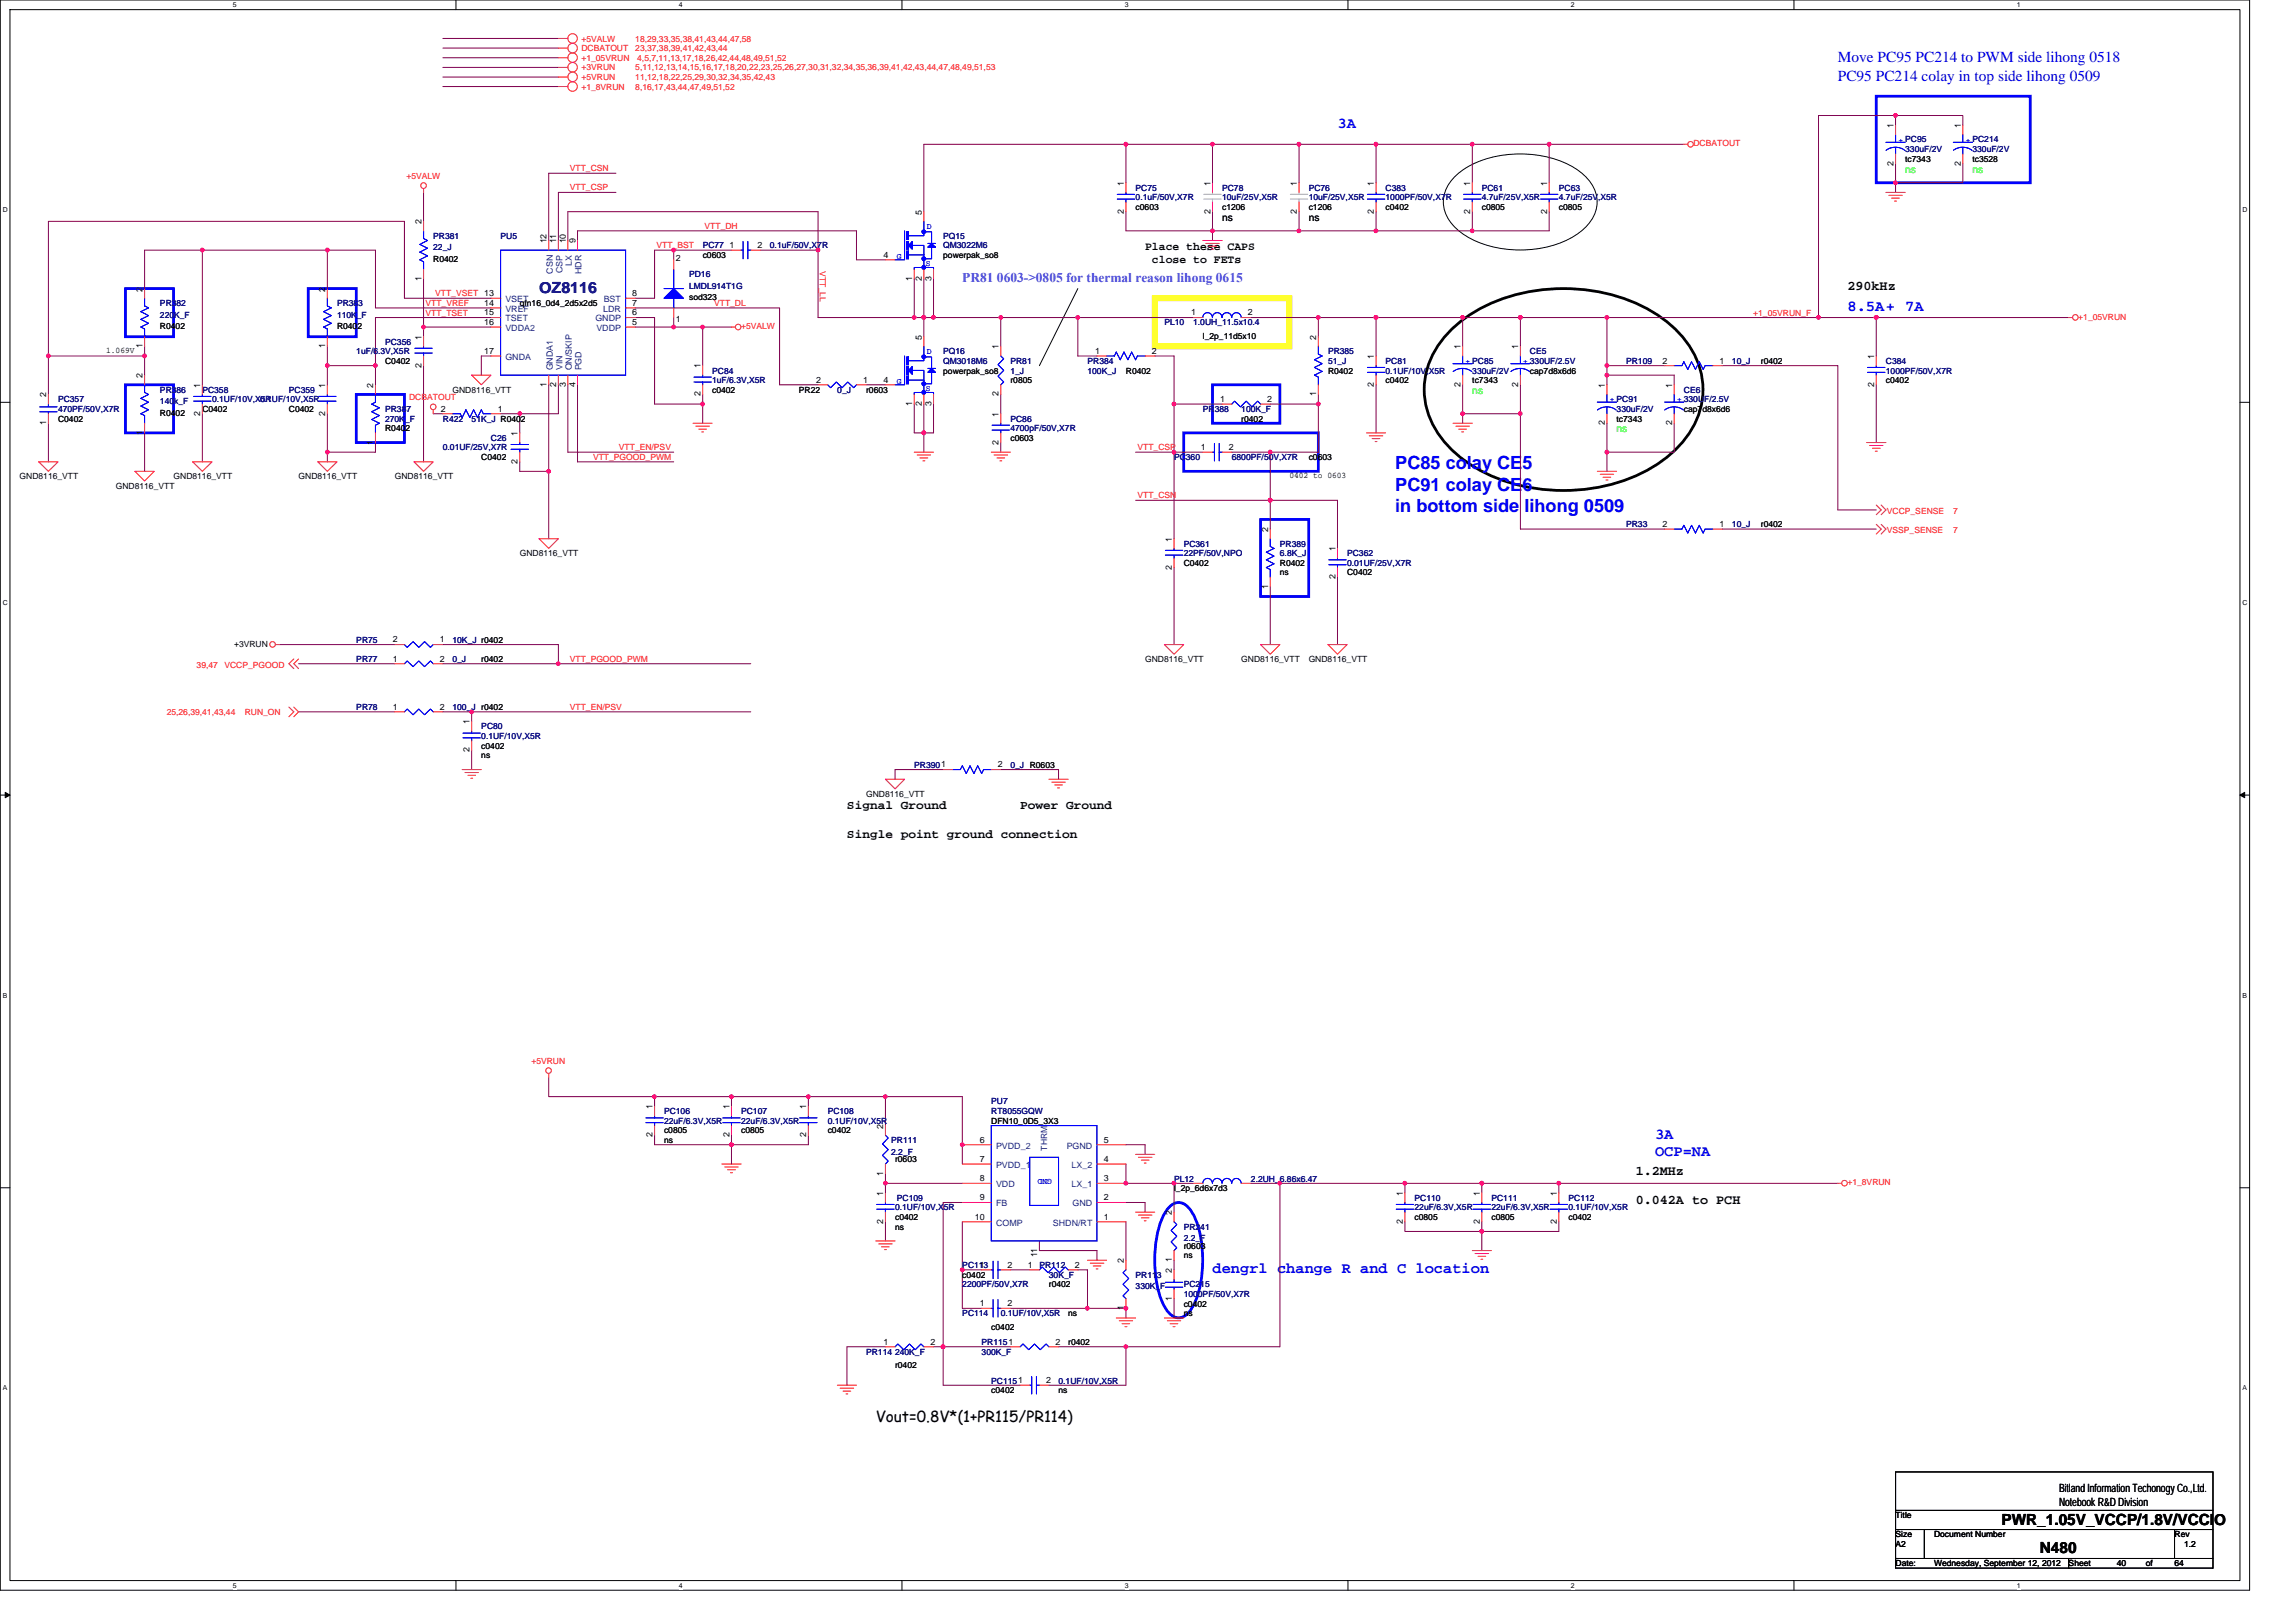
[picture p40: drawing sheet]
<svg xmlns="http://www.w3.org/2000/svg" width="297mm" height="210mm" viewBox="0 0 297 210" stroke-linecap="round" stroke-linejoin="round" font-family="sans-serif">
<defs><g id="words">
<g font-size="2.3" fill="#00f">
<text x="180.5" y="60.7">PC85 colay CE5</text>
<text x="180.5" y="63.5">PC91 colay CE6</text>
<text x="180.5" y="66.3">in bottom side lihong 0509</text>
</g>
<g font-size="2" fill="#00f">
<text x="237.8" y="10.5">PC95 PC214 colay in top side lihong 0509</text>
<text x="237.8" y="8">Move PC95 PC214 to PWM side lihong 0518</text>
<text x="173" y="16.6">3A</text>
<text x="239" y="40.3">8.5A+ 7A</text>
<text x="214.1" y="147.3">3A</text>
<text x="214.1" y="149.6">OCP=NA</text>
<text x="156.9" y="164.7">dengrl change R and C location</text>
</g>
<text font-size="2" fill="#000080" x="69.7" y="37.9">OZ8116</text>
<g font-size="2">
<text x="113.3" y="183.9">Vout=0.8V*(1+PR115/PR114)</text>
<text x="258.9" y="197.3">PWR_1.05V_VCCP/1.8V/VCCIO</text>
<text x="263.9" y="201">N480</text>
</g>
<text font-size="1.7" fill="#8000ff" x="124.5" y="36.4">PR81 0603-&gt;0805 for thermal reason lihong 0615</text>
<g font-size="1.7">
<text x="239" y="37.5">290kHz</text>
<text x="211.6" y="152">1.2MHz</text>
<text x="211.6" y="155.7">0.042A to PCH</text>
</g>
<g font-size="1.6">
<text x="109.6" y="104.6">Signal Ground</text>
<text x="132" y="104.6">Power Ground</text>
<text x="109.6" y="108.4">Single point ground connection</text>
</g>
<g font-size="1.5">
<text x="148.1" y="32.3">Place these CAPS</text>
<text x="149" y="34">close to FETs</text>
<text x="266.4" y="193.1">Bitland Information Techonogy Co.,Ltd.</text>
<text x="266.4" y="194.8">Notebook R&amp;D Division</text>
</g>
<g font-size="1.3" fill="#0f0">
<text x="246.5" y="22.4">ns</text>
<text x="255.2" y="22.4">ns</text>
<text x="190.5" y="51">ns</text>
<text x="209.1" y="55.9">ns</text>
</g>
<g font-size="1.3">
<text x="158.1" y="28.6">ns</text>
<text x="169.3" y="28.6">ns</text>
</g>
<g font-size="1.1" fill="#f00">
<text x="75.2" y="5.4">+5VALW</text>
<text x="82.2" y="5.4">18,29,33,35,38,41,43,44,47,58</text>
<text x="75.2" y="11.6">+1_8VRUN</text>
<text x="75.2" y="7.9">+1_05VRUN</text>
<text x="75.2" y="10.4">+5VRUN</text>
<text x="75.2" y="9.1">+3VRUN</text>
<text x="75.2" y="6.6">DCBATOUT</text>
<text x="82.2" y="11.6">8,16,17,43,44,47,49,51,52</text>
<text x="82.2" y="10.4">11,12,18,22,25,29,30,32,34,35,42,43</text>
<text x="82.2" y="9.1">5,11,12,13,14,15,16,17,18,20,22,23,25,26,27,30,31,32,34,35,36,39,41,42,43,44,47,48,49,51,53</text>
<text x="82.2" y="6.6">23,37,38,39,41,42,43,44</text>
<text x="82.4" y="7.9">4,5,7,11,13,17,18,26,42,44,48,49,51,52</text>
<text x="52.6" y="23.2">+5VALW</text>
<text x="73.7" y="22.2">VTT_CSN</text>
<text x="219.1" y="18.9">DCBATOUT</text>
<text x="73.7" y="24.6">VTT_CSP</text>
<text x="91.2" y="29.6">VTT_DH</text>
<text x="84.9" y="32.1">VTT_BST</text>
<text x="106.1" y="35.1" transform="rotate(90 106.1 35.1)">VTT_LL</text>
<text x="55.1" y="40.8">VTT_TSET</text>
<text x="55.1" y="39.6">VTT_VREF</text>
<text x="56.3" y="38.3">VTT_VSET 13</text>
<text x="92.4" y="39.6">VTT_DL</text>
<text x="226.8" y="40.8">+1_05VRUN_F</text>
<text x="268.9" y="41.3">+1_05VRUN</text>
<text x="95.9" y="42.6">+5VALW</text>
<text x="52.9" y="51.8">DCBATOUT</text>
<text x="76.7" y="59.5">VTT_PGOOD_PWM</text>
<text x="80.1" y="58.3">VTT_EN/PSV</text>
<text x="147.2" y="58.3">VTT_CSP</text>
<text x="147.2" y="64.5">VTT_CSN</text>
<text x="244.1" y="66.5">VCCP_SENSE</text>
<text x="244.1" y="69">VSSP_SENSE</text>
<text x="252.7" y="66.5">7</text>
<text x="252.7" y="69">7</text>
<text x="25.4" y="86.4">39,47</text>
<text x="29" y="86.4">VCCP_PGOOD</text>
<text x="73.7" y="85.6">VTT_PGOOD_PWM</text>
<text x="21.6" y="92.5">25,26,39,41,43,44</text>
<text x="31.7" y="92.5">RUN_ON</text>
<text x="73.7" y="91.8">VTT_EN/PSV</text>
<text x="68.7" y="137.7">+5VRUN</text>
<text x="239" y="153.4">+1_8VRUN</text>
</g>
<g font-size="1.1">
<text x="245" y="16.6" transform="rotate(-90 245 16.6)">1</text>
<text x="253.7" y="16.6" transform="rotate(-90 253.7 16.6)">1</text>
<text x="245" y="21.4" transform="rotate(-90 245 21.4)">2</text>
<text x="246.5" y="20.9">tc7343</text>
<text x="253.7" y="21.4" transform="rotate(-90 253.7 21.4)">2</text>
<text x="255.2" y="20.9">tc3528</text>
<text x="54.5" y="29" transform="rotate(-90 54.5 29)">2</text>
<text x="119.2" y="27.8" transform="rotate(-90 119.2 27.8)">5</text>
<text x="145.4" y="27.6" transform="rotate(-90 145.4 27.6)">2</text>
<text x="145.4" y="24" transform="rotate(-90 145.4 24)">1</text>
<text x="146.9" y="27.2">c0603</text>
<text x="156.6" y="27.6" transform="rotate(-90 156.6 27.6)">2</text>
<text x="156.6" y="24" transform="rotate(-90 156.6 24)">1</text>
<text x="158.1" y="27.2">c1206</text>
<text x="167.8" y="27.6" transform="rotate(-90 167.8 27.6)">2</text>
<text x="167.8" y="24" transform="rotate(-90 167.8 24)">1</text>
<text x="169.3" y="27.2">c1206</text>
<text x="177.8" y="27.6" transform="rotate(-90 177.8 27.6)">2</text>
<text x="177.8" y="24" transform="rotate(-90 177.8 24)">1</text>
<text x="179.3" y="27.2">c0402</text>
<text x="190.2" y="27.6" transform="rotate(-90 190.2 27.6)">2</text>
<text x="190.2" y="24" transform="rotate(-90 190.2 24)">1</text>
<text x="191.7" y="27.2">c0805</text>
<text x="200.1" y="27.6" transform="rotate(-90 200.1 27.6)">2</text>
<text x="200.1" y="24" transform="rotate(-90 200.1 24)">1</text>
<text x="201.7" y="27.2">c0805</text>
<text x="56" y="33.9">R0402</text>
<text x="70.7" y="31.5" transform="rotate(-90 70.7 31.5)">12</text>
<text x="72" y="31.5" transform="rotate(-90 72 31.5)">11</text>
<text x="73.2" y="31.5" transform="rotate(-90 73.2 31.5)">10</text>
<text x="74.4" y="31.5" transform="rotate(-90 74.4 31.5)">9</text>
<text x="87.4" y="33.7">2</text>
<text x="90.9" y="33.4">c0603</text>
<text x="94.4" y="32.1">1</text>
<text x="98" y="32.1">2</text>
<text x="114.3" y="33.3">4</text>
<text x="122" y="33.4">powerpak_so8</text>
<text x="18.4" y="37.7" transform="rotate(-90 18.4 37.7)">2</text>
<text x="42.1" y="37.7" transform="rotate(-90 42.1 37.7)">2</text>
<text x="54.5" y="36.4" transform="rotate(-90 54.5 36.4)">1</text>
<text x="62.6" y="39.6">14</text>
<text x="62.6" y="40.8">15</text>
<text x="67.2" y="39.6">qfn16_0d4_2d5x2d5</text>
<text x="81.8" y="38.3">8</text>
<text x="81.8" y="40.8">6</text>
<text x="81.8" y="39.6">7</text>
<text x="87.4" y="41.7">1</text>
<text x="89.2" y="38.9">sod323</text>
<text x="118" y="36.4" transform="rotate(-90 118 36.4)">1</text>
<text x="119.2" y="36.4" transform="rotate(-90 119.2 36.4)">2</text>
<text x="120.5" y="36.4" transform="rotate(-90 120.5 36.4)">3</text>
<text x="154.1" y="40.8">1</text>
<text x="161.5" y="40.8">2</text>
<text x="13.7" y="45.7">1.069V</text>
<text x="18.4" y="45.1" transform="rotate(-90 18.4 45.1)">1</text>
<text x="20.7" y="42.6">R0402</text>
<text x="42.1" y="45.1" transform="rotate(-90 42.1 45.1)">1</text>
<text x="43.6" y="42.6">R0402</text>
<text x="49.8" y="47.1">C0402</text>
<text x="54.5" y="47.6" transform="rotate(-90 54.5 47.6)">2</text>
<text x="54.5" y="43.9" transform="rotate(-90 54.5 43.9)">1</text>
<text x="62.6" y="42">16</text>
<text x="62.6" y="45.8">17</text>
<text x="81.8" y="42">5</text>
<text x="90.6" y="47.7" transform="rotate(-90 90.6 47.7)">1</text>
<text x="119.2" y="43.9" transform="rotate(-90 119.2 43.9)">5</text>
<text x="129.2" y="45.2" transform="rotate(-90 129.2 45.2)">1</text>
<text x="141.7" y="45.8">1</text>
<text x="149" y="45.8">2</text>
<text x="155.6" y="43.8">l_2p_11d5x10</text>
<text x="170.3" y="43.9" transform="rotate(-90 170.3 43.9)">2</text>
<text x="177.8" y="46.4" transform="rotate(-90 177.8 46.4)">1</text>
<text x="189" y="45.2" transform="rotate(-90 189 45.2)">1</text>
<text x="196.4" y="45.2" transform="rotate(-90 196.4 45.2)">1</text>
<text x="215.1" y="47">2</text>
<text x="222.5" y="47">1</text>
<text x="227.8" y="47.1">r0402</text>
<text x="242.5" y="46.4" transform="rotate(-90 242.5 46.4)">1</text>
<text x="6" y="51.4" transform="rotate(-90 6 51.4)">2</text>
<text x="18.4" y="48.9" transform="rotate(-90 18.4 48.9)">2</text>
<text x="20.7" y="53.8">R0402</text>
<text x="25.9" y="53.8" transform="rotate(-90 25.9 53.8)">2</text>
<text x="25.9" y="50.2" transform="rotate(-90 25.9 50.2)">1</text>
<text x="26.2" y="53.3">C0402</text>
<text x="37.4" y="53.3">C0402</text>
<text x="42.1" y="53.8" transform="rotate(-90 42.1 53.8)">2</text>
<text x="42.1" y="50.2" transform="rotate(-90 42.1 50.2)">1</text>
<text x="48.3" y="50.2" transform="rotate(-90 48.3 50.2)">2</text>
<text x="57" y="53.3">2</text>
<text x="58.5" y="50.8">GND8116_VTT</text>
<text x="64.4" y="53.3">1</text>
<text x="70.7" y="50" transform="rotate(-90 70.7 50)">1</text>
<text x="72" y="50" transform="rotate(-90 72 50)">2</text>
<text x="73.2" y="50" transform="rotate(-90 73.2 50)">3</text>
<text x="74.4" y="50" transform="rotate(-90 74.4 50)">4</text>
<text x="90.6" y="51.3" transform="rotate(-90 90.6 51.3)">2</text>
<text x="92.1" y="50.8">c0402</text>
<text x="103.4" y="50.8">PR22</text>
<text x="105.6" y="49.5">2</text>
<text x="111.7" y="49.5">1</text>
<text x="112.1" y="50.8">r0603</text>
<text x="114.3" y="49.5">4</text>
<text x="118" y="52.5" transform="rotate(-90 118 52.5)">1</text>
<text x="119.2" y="52.5" transform="rotate(-90 119.2 52.5)">2</text>
<text x="120.5" y="52.5" transform="rotate(-90 120.5 52.5)">3</text>
<text x="122" y="48.3">powerpak_so8</text>
<text x="129.2" y="53.9" transform="rotate(-90 129.2 53.9)">1</text>
<text x="129.2" y="51.3" transform="rotate(-90 129.2 51.3)">2</text>
<text x="130.7" y="49.6">r0805</text>
<text x="145.7" y="48.3">R0402</text>
<text x="157.9" y="52">1</text>
<text x="164" y="52">2</text>
<text x="170.3" y="51.3" transform="rotate(-90 170.3 51.3)">1</text>
<text x="171.8" y="48.3">R0402</text>
<text x="177.8" y="50" transform="rotate(-90 177.8 50)">2</text>
<text x="179.3" y="49.6">c0402</text>
<text x="189" y="50" transform="rotate(-90 189 50)">2</text>
<text x="190.5" y="49.6">tc7343</text>
<text x="196.4" y="50" transform="rotate(-90 196.4 50)">2</text>
<text x="197.9" y="48.3">cap7d8x6d6</text>
<text x="207.6" y="50.2" transform="rotate(-90 207.6 50.2)">1</text>
<text x="216.3" y="50.2" transform="rotate(-90 216.3 50.2)">1</text>
<text x="217.8" y="53.3">cap7d8x6d6</text>
<text x="242.5" y="50" transform="rotate(-90 242.5 50)">2</text>
<text x="244" y="49.6">c0402</text>
<text x="6" y="55" transform="rotate(-90 6 55)">1</text>
<text x="7.5" y="54.5">C0402</text>
<text x="18.4" y="56.3" transform="rotate(-90 18.4 56.3)">1</text>
<text x="48.3" y="57.5" transform="rotate(-90 48.3 57.5)">1</text>
<text x="49.8" y="55.8">R0402</text>
<text x="62.3" y="59.5">C0402</text>
<text x="67" y="56.4" transform="rotate(-90 67 56.4)">1</text>
<text x="129.2" y="57.5" transform="rotate(-90 129.2 57.5)">2</text>
<text x="130.7" y="57">c0603</text>
<text x="155.4" y="58.2">1</text>
<text x="159" y="58.2">2</text>
<text x="160.6" y="54.5">r0402</text>
<text x="169.3" y="59.5">c0603</text>
<text x="207.6" y="55" transform="rotate(-90 207.6 55)">2</text>
<text x="209.1" y="54.5">tc7343</text>
<text x="216.3" y="55" transform="rotate(-90 216.3 55)">2</text>
<text x="2.5" y="62">GND8116_VTT</text>
<text x="15" y="63.2">GND8116_VTT</text>
<text x="22.5" y="62">GND8116_VTT</text>
<text x="38.6" y="62">GND8116_VTT</text>
<text x="51.1" y="62">GND8116_VTT</text>
<text x="67" y="60" transform="rotate(-90 67 60)">2</text>
<text x="166.8" y="61.9">0402 to 0603</text>
<text x="67.2" y="72">GND8116_VTT</text>
<text x="151.6" y="70.1" transform="rotate(-90 151.6 70.1)">1</text>
<text x="164.1" y="68.8" transform="rotate(-90 164.1 68.8)">2</text>
<text x="172.8" y="71.3" transform="rotate(-90 172.8 71.3)">1</text>
<text x="215.1" y="68.2">2</text>
<text x="222.5" y="68.2">1</text>
<text x="227.8" y="68.2">r0402</text>
<text x="151.6" y="73.7" transform="rotate(-90 151.6 73.7)">2</text>
<text x="153.1" y="73.2">C0402</text>
<text x="164.1" y="76.2" transform="rotate(-90 164.1 76.2)">1</text>
<text x="165.6" y="73.2">R0402</text>
<text x="165.6" y="74.4">ns</text>
<text x="172.8" y="74.9" transform="rotate(-90 172.8 74.9)">2</text>
<text x="174.3" y="74.4">C0402</text>
<text x="30.3" y="83.7">+3VRUN</text>
<text x="50.8" y="83.1">2</text>
<text x="56.9" y="83.1">1</text>
<text x="50.8" y="85.6">1</text>
<text x="56.9" y="85.6">2</text>
<text x="62.3" y="85.7">r0402</text>
<text x="148.1" y="85.7">GND8116_VTT</text>
<text x="160.6" y="85.7">GND8116_VTT</text>
<text x="169.3" y="85.7">GND8116_VTT</text>
<text x="50.8" y="91.8">1</text>
<text x="56.9" y="91.8">2</text>
<text x="60.7" y="93.7" transform="rotate(-90 60.7 93.7)">1</text>
<text x="60.7" y="97.3" transform="rotate(-90 60.7 97.3)">2</text>
<text x="62.3" y="98.1">ns</text>
<text x="62.3" y="96.9">c0402</text>
<text x="129.1" y="99.3">2</text>
<text x="112.1" y="103.1">GND8116_VTT</text>
<text x="84.4" y="143.5" transform="rotate(-90 84.4 143.5)">1</text>
<text x="94.4" y="143.5" transform="rotate(-90 94.4 143.5)">1</text>
<text x="104.3" y="143.5" transform="rotate(-90 104.3 143.5)">1</text>
<text x="84.4" y="147.1" transform="rotate(-90 84.4 147.1)">2</text>
<text x="85.9" y="147.9">ns</text>
<text x="85.9" y="146.6">c0805</text>
<text x="94.4" y="147.1" transform="rotate(-90 94.4 147.1)">2</text>
<text x="95.9" y="146.6">c0805</text>
<text x="104.3" y="147.1" transform="rotate(-90 104.3 147.1)">2</text>
<text x="107.1" y="146.6">c0402</text>
<text x="114.3" y="146" transform="rotate(-90 114.3 146)">2</text>
<text x="126.7" y="147.8">6</text>
<text x="128.2" y="145.4">DFN10_0D5_3X3</text>
<text x="142.8" y="147.8">5</text>
<text x="114.3" y="154.7" transform="rotate(-90 114.3 154.7)">1</text>
<text x="114.3" y="152.1" transform="rotate(-90 114.3 152.1)">1</text>
<text x="115.8" y="150.4">r0603</text>
<text x="126.7" y="150.3">7</text>
<text x="126.7" y="152.8">8</text>
<text x="126.7" y="155.3">9</text>
<text x="142.8" y="155.3">2</text>
<text x="142.8" y="152.8">3</text>
<text x="142.8" y="150.3">4</text>
<text x="151.9" y="154.1">l_2p_6d6x7d3</text>
<text x="181.5" y="154.7" transform="rotate(-90 181.5 154.7)">1</text>
<text x="191.4" y="154.7" transform="rotate(-90 191.4 154.7)">1</text>
<text x="201.4" y="154.7" transform="rotate(-90 201.4 154.7)">1</text>
<text x="114.3" y="158.3" transform="rotate(-90 114.3 158.3)">2</text>
<text x="115.8" y="159.1">ns</text>
<text x="115.8" y="157.8">c0402</text>
<text x="126.1" y="157.8">10</text>
<text x="142.8" y="157.8">1</text>
<text x="151.6" y="157.2" transform="rotate(-90 151.6 157.2)">2</text>
<text x="153.1" y="161.6">r0603</text>
<text x="181.5" y="158.3" transform="rotate(-90 181.5 158.3)">2</text>
<text x="183" y="157.8">c0805</text>
<text x="191.4" y="158.3" transform="rotate(-90 191.4 158.3)">2</text>
<text x="193" y="157.8">c0805</text>
<text x="201.4" y="158.3" transform="rotate(-90 201.4 158.3)">2</text>
<text x="202.9" y="157.8">c0402</text>
<text x="124.5" y="165.3">c0402</text>
<text x="126.7" y="164">1</text>
<text x="130.3" y="164">2</text>
<text x="133" y="164">1</text>
<text x="134.2" y="162.7" transform="rotate(-90 134.2 162.7)">11</text>
<text x="135.7" y="166.6">r0402</text>
<text x="139.1" y="164">2</text>
<text x="145.4" y="163.4" transform="rotate(-90 145.4 163.4)">2</text>
<text x="151.6" y="164.7" transform="rotate(-90 151.6 164.7)">2</text>
<text x="151.6" y="163.3" transform="rotate(-90 151.6 163.3)">1</text>
<text x="153.1" y="162.8">ns</text>
<text x="114.3" y="174">1</text>
<text x="120.4" y="174">2</text>
<text x="126.7" y="169">1</text>
<text x="128.2" y="172">c0402</text>
<text x="130.3" y="169">2</text>
<text x="136.6" y="174">2</text>
<text x="138.2" y="170.3">ns</text>
<text x="145.4" y="169.5" transform="rotate(-90 145.4 169.5)">1</text>
<text x="151.6" y="168.3" transform="rotate(-90 151.6 168.3)">1</text>
<text x="153.1" y="170.3">ns</text>
<text x="153.1" y="169">c0402</text>
<text x="115.8" y="177">r0402</text>
<text x="135.3" y="178.9">2</text>
<text x="138.2" y="174">r0402</text>
<text x="128.2" y="180.2">c0402</text>
<text x="136.9" y="180.2">ns</text>
<text x="245.2" y="196.4">Title</text>
<text x="245.2" y="198.9">Size</text>
<text x="245.2" y="202.6">Date:</text>
<text x="245.2" y="200.2">A2</text>
<text x="250.2" y="202.6">Wednesday, September 12, 2012</text>
<text x="250.2" y="198.9">Document Number</text>
<text x="267.6" y="202.6">Sheet</text>
<text x="273.9" y="202.6">40</text>
<text x="277.6" y="202.6">of</text>
<text x="281.3" y="202.6">64</text>
<text x="281.3" y="198.9">Rev</text>
<text x="282.6" y="200.2">1.2</text>
</g>
<g font-size="1.1" fill="#00f">
<text x="245.6" y="18.5">+ PC95</text>
<text x="254.3" y="18.5">+ PC214</text>
<text x="119.9" y="29.7">D</text>
<text x="116" y="33.5">G</text>
<text x="119.8" y="34.4">S</text>
<text x="119.9" y="45.8">D</text>
<text x="189.6" y="47.1">+ PC85</text>
<text x="197.1" y="47.1">+ 330UF/2.5V</text>
<text x="116" y="49.7">G</text>
<text x="119.8" y="50.6">S</text>
<text x="208.3" y="52.1">+ PC91</text>
<text x="217" y="52.1">+ 330UF/2.5V</text>
<text x="136.1" y="152.5" transform="rotate(180 136.1 152.5)">GND</text>
</g>
<g font-size="1.1" fill="#000080">
<text x="246.5" y="19.7">330uF/2V</text>
<text x="255.2" y="19.7">330uF/2V</text>
<text x="146.9" y="24.7">PC75</text>
<text x="146.9" y="25.9">0.1uF/50V,X7R</text>
<text x="158.1" y="24.7">PC78</text>
<text x="158.1" y="25.9">10uF/25V,X5R</text>
<text x="169.3" y="24.7">PC76</text>
<text x="169.3" y="25.9">10uF/25V,X5R</text>
<text x="179.3" y="24.7">C383</text>
<text x="179.3" y="25.9">1000PF/50V,X7R</text>
<text x="191.7" y="24.7">PC61</text>
<text x="191.7" y="25.9">4.7uF/25V,X5R</text>
<text x="201.7" y="24.7">PC63</text>
<text x="201.7" y="25.9">4.7uF/25V,X5R</text>
<text x="56" y="30.9">PR381</text>
<text x="56" y="32.4">22_J</text>
<text x="64.8" y="30.9">PU5</text>
<text x="89.2" y="35.9">PD16</text>
<text x="90.9" y="32.1">PC77</text>
<text x="99.6" y="32.1">0.1uF/50V,X7R</text>
<text x="122" y="30.9">PQ15</text>
<text x="122" y="32.1">QM3022M6</text>
<text x="20.7" y="39.6">PR382</text>
<text x="20.7" y="41.1">220K_F</text>
<text x="43.6" y="39.6">PR383</text>
<text x="43.6" y="41.1">110K_F</text>
<text x="89.2" y="37.4">LMDL914T1G</text>
<text x="46.1" y="45.8">1uF/6.3V,X5R</text>
<text x="49.8" y="44.6">PC356</text>
<text x="122" y="45.8">PQ16</text>
<text x="122" y="47.1">QM3018M6</text>
<text x="130.7" y="47.1">PR81</text>
<text x="140.7" y="47.1">PR384</text>
<text x="150.6" y="42.1">PL10</text>
<text x="154.4" y="42.1">1.0UH_11.5x10.4</text>
<text x="171.8" y="45.8">PR385</text>
<text x="171.8" y="47.1">51_J</text>
<text x="179.3" y="47.1">PC81</text>
<text x="197.9" y="45.8">CE5</text>
<text x="210.4" y="47.1">PR109</text>
<text x="224.1" y="47.1">10_J</text>
<text x="244" y="47.1">C384</text>
<text x="7.5" y="52">PC357</text>
<text x="7.5" y="53.3">470PF/50V,X7R</text>
<text x="20.7" y="50.8">PR386</text>
<text x="20.7" y="52.3">140k_F</text>
<text x="26.2" y="50.8">PC358</text>
<text x="27.4" y="52">0.1UF/10V,X5R</text>
<text x="33.7" y="52">0.1UF/10V,X5R</text>
<text x="37.4" y="50.8">PC359</text>
<text x="49.8" y="53.3">PR387</text>
<text x="92.1" y="48.3">PC84</text>
<text x="92.1" y="49.6">1uF/6.3V,X5R</text>
<text x="108.3" y="50.8">0_J</text>
<text x="130.7" y="48.3">1_J</text>
<text x="140.7" y="48.3">100K_J</text>
<text x="155.6" y="53.3">PR388</text>
<text x="160.6" y="53.3">100K_F</text>
<text x="179.3" y="48.3">0.1UF/10V,X5R</text>
<text x="190.5" y="48.3">330uF/2V</text>
<text x="209.1" y="53.3">330uF/2V</text>
<text x="217.8" y="50.8">CE6</text>
<text x="244" y="48.3">1000PF/50V,X7R</text>
<text x="49.8" y="54.5">270K_F</text>
<text x="57.3" y="58.3">0.01UF/25V,X7R</text>
<text x="57.3" y="54.5">R422</text>
<text x="61" y="54.5">51K_J R0402</text>
<text x="63.5" y="57">C26</text>
<text x="130.7" y="54.5">PC86</text>
<text x="130.7" y="55.8">4700pF/50V,X7R</text>
<text x="151.9" y="59.5">PC360</text>
<text x="159.4" y="59.5">6800PF/50V,X7R</text>
<text x="153.1" y="70.7">PC361</text>
<text x="153.1" y="72">22PF/50V,NPO</text>
<text x="165.6" y="70.7">PR389</text>
<text x="165.6" y="72">6.8K_J</text>
<text x="174.3" y="72">PC362</text>
<text x="210.4" y="68.2">PR33</text>
<text x="224.1" y="68.2">10_J</text>
<text x="174.3" y="73.2">0.01UF/25V,X7R</text>
<text x="46.1" y="83.2">PR75</text>
<text x="58.5" y="83.2">10K_J r0402</text>
<text x="46.1" y="85.7">PR77</text>
<text x="58.5" y="85.7">0_J</text>
<text x="46.1" y="91.9">PR78</text>
<text x="58.5" y="91.9">100_J r0402</text>
<text x="62.3" y="94.4">PC80</text>
<text x="62.3" y="95.6">0.1UF/10V,X5R</text>
<text x="118.3" y="99.3">PR3901</text>
<text x="130.7" y="99.3">0_J R0603</text>
<text x="128.2" y="142.9">PU7</text>
<text x="85.9" y="144.1">PC106</text>
<text x="85.9" y="145.4">22uF/6.3V,X5R</text>
<text x="95.9" y="144.1">PC107</text>
<text x="95.9" y="145.4">22uF/6.3V,X5R</text>
<text x="107.1" y="144.1">PC108</text>
<text x="107.1" y="145.4">0.1UF/10V,X5R</text>
<text x="115.3" y="147.9">PR111</text>
<text x="115.3" y="149.4">2.2_F</text>
<text x="128.2" y="144.1">RT8055GQW</text>
<text x="116" y="155.3">PC109</text>
<text x="151.9" y="152.9">PL12</text>
<text x="161.8" y="152.9">2.2UH_6.86x6.47</text>
<text x="183" y="155.3">PC110</text>
<text x="193" y="155.3">PC111</text>
<text x="202.9" y="155.3">PC112</text>
<text x="115.8" y="156.6">0.1UF/10V,X5R</text>
<text x="153.1" y="159.1">PR241</text>
<text x="153.1" y="160.6">2.2_F</text>
<text x="183" y="156.6">22uF/6.3V,X5R</text>
<text x="193" y="156.6">22uF/6.3V,X5R</text>
<text x="202.9" y="156.6">0.1UF/10V,X5R</text>
<text x="124.5" y="164.1">PC113</text>
<text x="124.5" y="166.6">2200PF/50V,X7R</text>
<text x="134.5" y="164.1">PR112</text>
<text x="135.7" y="165.3">30K_F</text>
<text x="146.9" y="165.3">PR113</text>
<text x="146.9" y="166.8">330K_F</text>
<text x="153.1" y="166.6">PC215</text>
<text x="153.1" y="167.8">1000PF/50V,X7R</text>
<text x="124.5" y="170.3">PC114</text>
<text x="129.5" y="170.3">0.1UF/10V,X5R</text>
<text x="112.1" y="175.3">PR114 240K_F</text>
<text x="127" y="174">PR1151</text>
<text x="127" y="175.3">300K_F</text>
<text x="128.2" y="179">PC1151</text>
<text x="136.9" y="179">0.1UF/10V,X5R</text>
</g>
<g font-size="1.1" fill="#004080">
<text x="71.5" y="35.4" transform="rotate(-90 71.5 35.4)">CSN</text>
<text x="72.8" y="35.3" transform="rotate(-90 72.8 35.3)">CSP</text>
<text x="74" y="34.4" transform="rotate(-90 74 34.4)">LX</text>
<text x="75.2" y="35.5" transform="rotate(-90 75.2 35.5)">HDR</text>
<text x="65.4" y="39.1">VSET</text>
<text x="65.4" y="40.3">VREF</text>
<text x="65.4" y="41.6">TSET</text>
<text x="77" y="41.6">GNDP</text>
<text x="78" y="40.3">LDR</text>
<text x="78.1" y="39.1">BST</text>
<text x="65.4" y="42.8">VDDA2</text>
<text x="65.4" y="46.6">GNDA</text>
<text x="71.5" y="47.9" transform="rotate(-90 71.5 47.9)">GNDA1</text>
<text x="72.8" y="47.9" transform="rotate(-90 72.8 47.9)">VIN</text>
<text x="74" y="47.9" transform="rotate(-90 74 47.9)">ON/SKIP</text>
<text x="75.2" y="47.9" transform="rotate(-90 75.2 47.9)">PGD</text>
<text x="77.1" y="42.8">VDDP</text>
<text x="128.9" y="148.6">PVDD_2</text>
<text x="135.5" y="148.9" transform="rotate(-90 135.5 148.9)">THRM</text>
<text x="138" y="148.6">PGND</text>
<text x="128.9" y="151.1">PVDD_1</text>
<text x="128.9" y="153.6">VDD</text>
<text x="138.6" y="153.6">LX_1</text>
<text x="138.6" y="151.1">LX_2</text>
<text x="128.9" y="156.1">FB</text>
<text x="128.9" y="158.6">COMP</text>
<text x="136.2" y="158.6">SHDN/RT</text>
<text x="138.8" y="156.1">GND</text>
</g>
<g font-size=".9">
<text x="30.1" y="1">5</text>
<text x="87.8" y="1">4</text>
<text x="145.5" y="1">3</text>
<text x="203.2" y="1">2</text>
<text x="260.9" y="1">1</text>
<text x=".4" y="27.5">D</text>
<text x="290.1" y="27.5">D</text>
<text x=".4" y="78.3">C</text>
<text x="290.1" y="78.3">C</text>
<text x=".4" y="129.1">B</text>
<text x="290.1" y="129.1">B</text>
<text x=".4" y="179.9">A</text>
<text x="290.1" y="179.9">A</text>
<text x="30.1" y="205.4">5</text>
<text x="87.8" y="205.4">4</text>
<text x="145.5" y="205.4">3</text>
<text x="203.2" y="205.4">2</text>
<text x="260.9" y="205.4">1</text>
</g>
</g></defs>
<path d="M0 0h291v205.7h-291zM1.3 1.2h288.5v203.3h-288.5z" fill="none" stroke="#000" stroke-width=".13"/>
<g fill="#fff">
<path d="M30.1 .1h.5v1h-.5z"/>
<path d="M30.1 204.6h.5v1h-.5z"/>
</g>
<path d="M59 0v1.2M59 204.5v1.2" fill="none" stroke="#000" stroke-width=".13"/>
<g fill="#fff">
<path d="M87.8 .1h.5v1h-.5z"/>
<path d="M87.8 204.6h.5v1h-.5z"/>
</g>
<path d="M116.7 0v1.2M116.7 204.5v1.2" fill="none" stroke="#000" stroke-width=".13"/>
<g fill="#fff">
<path d="M145.5 .1h.5v1h-.5z"/>
<path d="M145.5 204.6h.5v1h-.5z"/>
</g>
<path d="M174.4 0v1.2M174.4 204.5v1.2" fill="none" stroke="#000" stroke-width=".13"/>
<g fill="#fff">
<path d="M203.2 .1h.5v1h-.5z"/>
<path d="M203.2 204.6h.5v1h-.5z"/>
</g>
<path d="M232.1 0v1.2M232.1 204.5v1.2" fill="none" stroke="#000" stroke-width=".13"/>
<g fill="#fff">
<path d="M260.9 .1h.5v1h-.5z"/>
<path d="M260.9 204.6h.5v1h-.5z"/>
<path d="M.4 26.6h.6v1h-.6z"/>
<path d="M290.1 26.6h.6v1h-.6z"/>
<path d="M.4 77.4h.6v1h-.6z"/>
<path d="M290.1 77.4h.6v1h-.6z"/>
</g>
<path d="M0 52h1.3M289.8 52h1.2" fill="none" stroke="#000" stroke-width=".13"/>
<g fill="#fff">
<path d="M.4 128.3h.5v1h-.5z"/>
<path d="M290.1 128.3h.6v1h-.6z"/>
</g>
<path d="M0 102.9h1.3M289.8 102.9h1.2" fill="none" stroke="#000" stroke-width=".13"/>
<path d="M.7 102.5l.6 .4-.6 .3zM289.8 102.9l.6-.4v.7z" fill="#000" stroke="#000" stroke-width=".13"/>
<g fill="#fff">
<path d="M.4 179.1h.5v1h-.5z"/>
<path d="M290.1 179.1h.6v1h-.6z"/>
</g>
<path d="M139.4 37.3l-4.9 10M188.1 23a12 12 0 0 1 8.6-3.1 12 12 0 0 1 8.6 3.1 4.3 4.3 0 0 1 0 6.3 12 12 0 0 1-8.6 3 12 12 0 0 1-8.6-3 4.3 4.3 0 0 1 0-6.3zM0 153.7h1.3M289.8 153.7h1.2M245.2 190.4h41.1v12.5h-41.1zM245.2 197.9h41.1M245.2 195.4h41.1M249 197.9v3.7M281.3 197.9v3.7M245.2 201.6h41.1M267.6 201.6v1.3" fill="none" stroke="#000" stroke-width=".13"/>
<path d="M242.7 12.4h20v11.2h-20zM16.2 37.3h6.3v6.3h-6.3zM39.9 37.3h6.2v6.3h-6.2zM16.2 49.8h6.3v6.2h-6.3zM46.1 51h6.2v6.3h-6.2zM153.1 56h17.5v5h-17.5zM156.9 49.8h8.7v5h-8.7zM163.1 67.2h6.2v10h-6.2zM151.5 156a1.57 1.57 0 0 1 2.4 .4 10.2 10.2 0 0 1 1.7 5.4 14.2 14.2 0 0 1-1.3 7.3 2.34 2.34 0 0 1-1.8 1.4 2.32 2.32 0 0 1-1.8-1.4 14.9 14.9 0 0 1-1-9.5 6.9 6.9 0 0 1 1.8-3.6z" fill="none" stroke="#00f" stroke-width=".36"/>
<path d="M187.3 43.1a19.7 19.7 0 0 1 13.1-5.7 21.8 21.8 0 0 1 15.8 4.7 10.6 10.6 0 0 1 3.8 10.9 13.8 13.8 0 0 1-7.6 8.2 23.7 23.7 0 0 1-21.6-.7 12.6 12.6 0 0 1-6.5-8.8 10.3 10.3 0 0 1 3-8.6z" fill="none" stroke="#000" stroke-width=".36"/>
<path d="M149.4 38.6h17.4v6.2h-17.4z" fill="none" stroke="#ff0" stroke-width=".74"/>
<g fill="none" stroke="#800040" stroke-width=".13">
<path d="M57.3 11.2h14.9M57.3 7.5h14.9M57.3 8.7h14.9M57.3 10h14.9M57.3 6.2h14.9M57.3 5h14.9M145.7 18.7h11.2M145.7 18.7v4.9M145.7 18.7h-26.2v8.7M156.9 18.7h11.2M156.9 18.7v4.9M168.1 18.7v4.9"/>
<path d="M168.1 18.7h9.9v4.9M178 18.7h12.5M190.5 18.7h9.9v4.9M190.5 18.7v4.9M200.4 18.7h17.4M245.2 14.9h8.7v1.3M245.2 14.9h-9.9v26.2h-27.4M245.2 14.9v1.3M26.2 32.4h16.2M26.2 32.4h-7.5v4.9M26.2 32.4v17.4M42.4 32.4v4.9"/>
<path d="M42.4 32.4h6.2v7.4h14.9M54.8 24.9v3.7M54.8 36.1v6.2h8.7M63.5 38.6h-11.2v-10h-46v17.5M73.5 31.1v-3.7h32.3v5M74.7 31.1v-1.2h36.1v3.7h3.8M79.7 24.9h-7.5v6.2M79.7 22.4h-8.7v8.7M82.2 39.8h18.7v10h4.9M87.2 32.4v1.2M87.2 32.4h-2.5v6.2h-2.5M87.2 32.4h7.4"/>
<path d="M98.4 32.4h7.4M105.8 32.4v8.7h12.5M118.3 36.1v5M119.5 36.1v7.5M120.8 36.1v5M145.7 27.4v2.5h11.2M156.9 29.9h11.2M156.9 27.4v2.5M156.9 29.9v1.2M168.1 27.4v2.5M168.1 29.9h9.9M178 29.9h12.5"/>
<path d="M178 27.4v2.5M200.4 27.4v2.5h-9.9v-2.5M245.2 21.2v2.4M253.9 21.2v2.4h-8.7v1.3M6.3 46.1h12.4M6.3 46.1v4.9M6.3 54.8v5M18.7 56v5M18.7 46.1v2.4M18.7 44.8v1.3M26.2 53.5v6.3M42.4 47.3v2.5"/>
<path d="M42.4 47.3h6.2M42.4 53.5v5h6.2v-1.2M42.4 44.8v2.5M42.4 58.5v1.3M48.6 47.3v2.5M54.8 42.3v1.3M54.8 47.3v12.5M56 53.5h1.3M63.5 41.1h-14.9v6.2M63.5 46.1h-1.2v2.4M64.8 53.5h2.4v2.5M67.2 59.8v1.2h3.8"/>
<path d="M71 49.8v11.2M72.2 49.8v3.7h-5M73.5 49.8v8.7h13.7M74.7 49.8v10h12.5M82.2 42.3h5M82.2 41.1h2.5v11.2h6.2M87.2 41.1v1.2M87.2 42.3h3.7M90.9 42.3h3.7M90.9 52.3v2.5M90.9 42.3v5M90.9 51v1.3"/>
<path d="M112.1 49.8h2.5M118.3 52.3v3.7h1.2M118.3 41.1h2.5M119.5 56v2.5M119.5 52.3v3.7M120.8 52.3v3.7h-1.3M120.8 41.1h8.7M129.5 41.1v3.7M129.5 51v2.5M129.5 41.1h9.9M129.5 57.3v1.2M139.4 41.1v5h2.5"/>
<path d="M139.4 41.1h15M146.9 58.5h5M149.4 46.1h2.5v6.2M151.9 58.5h3.7M151.9 52.3v6.2M151.9 52.3h6.2M151.9 58.5v11.2M159.4 58.5h4.9M161.8 41.1h8.8M164.3 58.5v6.2M164.3 52.3h6.3M170.6 41.1h7.4"/>
<path d="M170.6 52.3v6.2h-6.3M170.6 41.1v2.5M170.6 51v1.3M178 41.1h11.2M178 41.1v5M178 49.8v6.2M189.2 53.5h7.5M189.2 41.1h7.5M189.2 49.8v3.7M189.2 41.1v3.7M189.2 53.5v1.3M196.7 41.1h11.2"/>
<path d="M196.7 49.8v3.7M196.7 41.1v3.7M196.7 53.5v15h18.7M207.9 48.5h8.7v1.3M207.9 41.1v6.2M207.9 58.5v2.5M207.9 47.3h7.5M207.9 48.5v1.3M207.9 54.8v3.7h8.7v-3.7M207.9 47.3v1.2M222.8 47.3h15v18.7h4.9M235.3 41.1h7.4"/>
<path d="M242.7 49.8v7.5M242.7 41.1h24.9M242.7 41.1v5M71 61v8.7M146.9 64.7h17.4M151.9 73.4v10M164.3 64.7v3.8M164.3 75.9v7.5M164.3 64.7h8.7v6.3M173 74.7v8.7M222.8 68.5h19.9M36.1 83.4h15"/>
<path d="M38.6 85.9h12.5M38.6 92.1h12.5M57.3 83.4h14.9v2.5M57.3 85.9h14.9M57.3 92.1h3.7v1.2M61 97.1v2.5M61 92.1h36.1M72.2 85.9h24.9M122 99.6h-6.2v1.2M129.5 99.6h7.4v1.2M71 139.4v2.5h13.7M84.7 141.9v1.2"/>
<path d="M84.7 146.9v1.2h9.9M84.7 141.9h9.9M94.6 141.9h10v1.2M94.6 141.9v1.2M94.6 146.9v1.2M94.6 148.1v2.5M104.6 146.9v1.2h-10M104.6 141.9h10M114.6 158.1v2.4M114.6 153.1v1.2M114.6 141.9h9.9v8.7M114.6 151.8v1.3"/>
<path d="M114.6 141.9v3.7M114.6 153.1h9.9M124.5 158.1v6.2M124.5 155.6h-2.5v18.6h8.7M145.7 148.1h2.4v1.3M145.7 155.6h2.4v1.2M145.7 158.1v4.9M145.7 150.6v2.5h6.2v3.7M151.9 153.1h2.5M161.8 153.1h3.8M165.6 153.1h16.2M165.6 153.1v21.1h-19.9"/>
<path d="M181.8 153.1v1.2M181.8 158.1v1.2h9.9M181.8 153.1h9.9M191.7 153.1v1.2M191.7 158.1v1.2M191.7 159.3v2.5M191.7 153.1h10v1.2M201.7 153.1h36.1M201.7 158.1v1.2h-10M114.6 174.2h-5v5M120.8 174.2h1.2v5h10M124.5 164.3h2.5"/>
<path d="M124.5 164.3v5h2.5M130.7 169.3h10M130.7 164.3h2.5M134.5 160.5v1.3h7.4v1.2M136.9 174.2h8.8M139.4 164.3h1.3v5M140.7 169.3h5v1.2M145.7 174.2v5h-10M151.9 163v1.3M151.9 168v2.5"/>
</g>
<g fill="#f0f" stroke="#f0f" stroke-width=".13">
<circle cx="191.7" cy="153.1" r=".23"/>
<circle cx="181.7" cy="153.1" r=".24"/>
<circle cx="201.7" cy="153.1" r=".24"/>
<circle cx="191.7" cy="159.3" r=".23"/>
<circle cx="124.5" cy="148.1" r=".24"/>
<circle cx="114.5" cy="153.1" r=".24"/>
<circle cx="124.5" cy="164.3" r=".24"/>
<circle cx="145.7" cy="169.3" r=".24"/>
<circle cx="165.6" cy="153.1" r=".23"/>
<circle cx="145.7" cy="174.2" r=".24"/>
<circle cx="122" cy="174.2" r=".24"/>
<circle cx="140.7" cy="169.3" r=".24"/>
<circle cx="94.6" cy="141.9" r=".24"/>
<circle cx="84.7" cy="141.9" r=".23"/>
<circle cx="104.6" cy="141.9" r=".23"/>
<circle cx="94.6" cy="148.1" r=".24"/>
<circle cx="114.5" cy="141.9" r=".24"/>
<circle cx="151.9" cy="153.1" r=".24"/>
<circle cx="145.7" cy="153.1" r=".24"/>
<circle cx="119.5" cy="41.1" r=".24"/>
<circle cx="118.3" cy="41.1" r=".24"/>
<circle cx="156.9" cy="29.9" r=".24"/>
<circle cx="168.1" cy="18.7" r=".24"/>
<circle cx="119.5" cy="56" r=".24"/>
<circle cx="156.9" cy="18.7" r=".24"/>
<circle cx="105.8" cy="32.4" r=".24"/>
<circle cx="178" cy="41.1" r=".23"/>
<circle cx="145.7" cy="18.7" r=".24"/>
<circle cx="129.5" cy="41.1" r=".23"/>
<circle cx="139.4" cy="41.1" r=".24"/>
<circle cx="120.8" cy="41.1" r=".24"/>
<circle cx="90.9" cy="42.3" r=".23"/>
<circle cx="87.2" cy="42.3" r=".24"/>
<circle cx="90.9" cy="52.3" r=".24"/>
<circle cx="87.2" cy="32.4" r=".24"/>
<circle cx="61" cy="92.1" r=".23"/>
<circle cx="207.9" cy="58.5" r=".24"/>
<circle cx="235.3" cy="41.1" r=".23"/>
<circle cx="196.7" cy="41.1" r=".23"/>
<circle cx="42.3" cy="47.3" r=".23"/>
<circle cx="48.6" cy="47.3" r=".23"/>
<circle cx="42.3" cy="32.3" r=".24"/>
<circle cx="6.3" cy="46" r=".24"/>
<circle cx="42.3" cy="58.5" r=".24"/>
<circle cx="26.2" cy="32.4" r=".24"/>
<circle cx="18.7" cy="46" r=".24"/>
<circle cx="72.2" cy="85.9" r=".23"/>
<circle cx="189.2" cy="53.5" r=".24"/>
<circle cx="67.2" cy="53.5" r=".23"/>
<circle cx="71" cy="61" r=".24"/>
<circle cx="54.8" cy="42.3" r=".23"/>
<circle cx="170.5" cy="52.3" r=".24"/>
<circle cx="164.3" cy="64.7" r=".24"/>
<circle cx="151.9" cy="58.5" r=".24"/>
<circle cx="151.9" cy="52.3" r=".24"/>
<circle cx="164.3" cy="58.5" r=".24"/>
<circle cx="170.6" cy="41.1" r=".24"/>
<circle cx="242.7" cy="41.1" r=".24"/>
<circle cx="207.9" cy="48.5" r=".24"/>
<circle cx="207.9" cy="47.3" r=".24"/>
<circle cx="196.7" cy="53.5" r=".23"/>
<circle cx="189.2" cy="41.1" r=".24"/>
<circle cx="168.1" cy="29.9" r=".24"/>
<circle cx="178" cy="29.9" r=".23"/>
<circle cx="190.5" cy="29.9" r=".23"/>
<circle cx="178" cy="18.7" r=".24"/>
<circle cx="190.4" cy="18.7" r=".24"/>
<circle cx="200.4" cy="18.7" r=".24"/>
<circle cx="245.2" cy="23.6" r=".24"/>
<circle cx="245.2" cy="14.9" r=".24"/>
<circle cx="207.9" cy="41.1" r=".24"/>
</g>
<g fill="none" stroke="#f00" stroke-width=".13">
<path d="M72.2 11.2h1.3M72.2 7.5h1.3M72.2 10h1.3M72.2 8.7h1.3M72.2 5h1.3M72.2 6.2h1.3M217.8 18.7h.6M245.2 16.2v1.2M245.2 19.9v1.3M253.9 16.2v1.2M253.9 19.9v1.3M18.7 37.3v1.3"/>
<path d="M42.4 37.3v1.3M54.8 24.4v.5M54.8 34.9v1.2M54.8 28.6v1.3M63.5 38.6h1.3M63.5 39.8h1.3M71 31.1v1.3M72.2 31.1v1.3M73.5 31.1v1.3M74.7 31.1v1.3M80.9 39.8h1.3M80.9 38.6h1.3"/>
<path d="M87.2 39.8v1.3M87.2 33.6v1.3M94.6 32.4h1.3M97.1 32.4h1.3M114.6 33.6h1.2M118.3 34.9v1.2M119.5 34.9v1.2M119.5 27.4v1.2M120.8 34.9v1.2M145.7 23.6v1.3M145.7 26.1v1.3M155.6 31.1h2.5"/>
<path d="M156 31.5h1.7M156.4 31.9h1M156.7 32.2h.3M156.9 23.6v1.3M156.9 26.1v1.3M168.1 23.6v1.3M168.1 26.1v1.3M178 23.6v1.3M178 26.1v1.3M190.5 23.6v1.3M190.5 26.1v1.3M200.4 23.6v1.3"/>
<path d="M200.4 26.1v1.3M244 24.9h2.5M244.4 25.3h1.7M244.7 25.6h1M245.1 26h.3M5 59.8h2.5l-1.2 1.2zM6.3 53.5v1.3M6.3 51v1.3M18.7 54.8v1.2M18.7 48.5v1.3M18.7 43.6v1.2M24.9 59.8h2.5l-1.2 1.2z"/>
<path d="M26.2 49.8v1.2M26.2 52.3v1.2M41.1 59.8h2.5l-1.2 1.2zM42.4 49.8v1.2M42.4 52.3v1.2M42.4 43.6v1.2M48.6 56v1.3M48.6 49.8v1.2M53.6 59.8h2.4l-1.2 1.2zM54.8 43.6v1.2M54.8 46.1v1.2M56 53v.5"/>
<path d="M57.3 53.5h1.2M61 48.5h2.5l-1.2 1.3zM63.5 53.5h1.3M63.5 41.1h1.3M63.5 42.3h1.3M63.5 46.1h1.3M67.2 56v1.3M67.2 58.5v1.3M71 48.5v1.3M72.2 48.5v1.3M73.5 48.5v1.3M74.7 48.5v1.3"/>
<path d="M80.9 42.3h1.3M80.9 41.1h1.3M89.7 54.8h2.4M90 55.1h1.8M90.4 55.5h1M90.8 55.9h.2M90.9 47.3v1.2M90.9 49.8v1.2M94.6 42.3h.5M105.8 49.8h1.3M110.8 49.8h1.3M114.6 49.8h1.2"/>
<path d="M118.3 51v1.3M118.3 58.5h2.5M118.7 58.9h1.7M119 59.2h1M119.4 59.6h.3M119.5 51v1.3M119.5 43.6v1.2M120.8 51v1.3M128.2 58.5h2.5M128.6 58.9h1.8M129 59.2h1M129.4 59.6h.2"/>
<path d="M129.5 44.8v1.3M129.5 49.8v1.2M129.5 53.5v1.3M129.5 56v1.3M141.9 46.1h1.3M148.1 46.1h1.3M154.4 41.1h1.2M155.6 58.5h1.3M158.1 52.3h1.3M158.1 58.5h1.3M160.6 41.1h1.2M163.1 52.3h1.2"/>
<path d="M170.6 49.8v1.2M170.6 43.6v1.2M176.8 56h2.5M177.1 56.4h1.8M177.5 56.7h1M177.9 57.1h.2M178 46.1v1.2M178 48.5v1.3M188 54.8h2.5M188.4 55.1h1.7M188.7 55.5h1M189.1 55.9h.3"/>
<path d="M189.2 44.8v1.3M189.2 48.5v1.3M196.7 44.8v1.3M196.7 48.5v1.3M207.9 49.8v1.2M207.9 53.5v1.3M215.4 47.3h1.2M216.6 49.8v1.2M216.6 53.5v1.3M221.6 47.3h1.2M241.5 57.3h2.5M241.9 57.6h1.7"/>
<path d="M242.2 58h1M242.6 58.4h.3M242.7 46.1v1.2M242.7 48.5v1.3M267.6 41.1h.5M17.5 61h2.5l-1.3 1.2zM69.7 69.7h2.5l-1.2 1.3zM151.9 69.7v1.3M151.9 72.2v1.2M164.3 74.7v1.2M164.3 68.5v1.2M173 71v1.2"/>
<path d="M173 73.4v1.3M206.6 61h2.5M207 61.4h1.8M207.4 61.7h1M207.8 62.1h.2M215.4 68.5h1.2M221.6 68.5h1.2M242.7 67.8l.7 .7-.7 .6M242.7 65.3l.7 .7-.7 .6M243.4 67.8l.6 .7-.6 .6M243.4 65.3l.6 .7-.6 .6M35.6 83.4h.5"/>
<path d="M37.4 91.5l.6 .6-.6 .6M38 85.3l-.6 .6 .6 .6M38 91.5l.6 .6-.6 .6M38.6 85.3l-.6 .6 .6 .6M51.1 85.9h1.2M51.1 83.4h1.2M51.1 92.1h1.2M56 85.9h1.3M56 83.4h1.3M56 92.1h1.3M59.8 99.6h2.5M60.2 99.9h1.7"/>
<path d="M61 93.3v1.3M61 95.8v1.3M122 99.6h1.3M128.2 99.6h1.3M150.6 83.4h2.5l-1.2 1.2zM163.1 83.4h2.5l-1.3 1.2zM171.8 83.4h2.5l-1.3 1.2zM60.5 100.3h1M60.9 100.7h.2M114.6 100.8h2.4l-1.2 1.3zM135.7 100.8h2.5M136.1 101.2h1.7"/>
<path d="M136.5 101.6h1M136.8 101.9h.3M71 138.9v.5M84.7 143.1v1.3M84.7 145.6v1.3M93.4 150.6h2.5M93.8 151h1.7M94.1 151.3h1M94.5 151.7h.3M94.6 143.1v1.3M94.6 145.6v1.3M104.6 143.1v1.3"/>
<path d="M104.6 145.6v1.3M114.6 150.6v1.2M114.6 145.6v1.3M114.6 154.3v1.3M114.6 156.8v1.3M124.5 150.6h3.7M124.5 153.1h3.7M124.5 155.6h3.7M124.5 158.1h3.7M124.5 148.1h3.7M141.9 158.1h3.8M141.9 155.6h3.8"/>
<path d="M141.9 153.1h3.8M141.9 150.6h3.8M141.9 148.1h3.8M146.9 149.4h2.5M146.9 156.8h2.5M147.3 149.7h1.7M147.3 157.2h1.7M147.7 150.1h1M147.7 157.6h1M148 150.5h.3M148 157.9h.3M151.9 156.8v1.3"/>
<path d="M154.4 153.1h1.2M160.6 153.1h1.2M181.8 154.3v1.3M181.8 156.8v1.3M191.7 154.3v1.3M191.7 156.8v1.3M201.7 154.3v1.3M201.7 156.8v1.3M237.8 153.1h.5M108.3 179.2h2.5M108.7 179.6h1.7M109.1 180h1"/>
<path d="M113.3 160.5h2.5M113.7 160.9h1.7M114 161.3h1M114.4 161.7h.3M114.6 174.2h1.2M119.5 174.2h1.3M127 169.3h1.2M127 164.3h1.2M129.5 169.3h1.2M129.5 164.3h1.2M130.7 174.2h1.3M132 179.2h1.2"/>
<path d="M133.2 164.3h1.3M134.5 160.5h.1M134.5 179.2h1.2M135.7 174.2h1.2M138.2 164.3h1.2M140.7 163h2.5M141.1 163.4h1.7M141.4 163.8h1M141.8 164.2h.2M144.4 170.5h2.5M144.8 170.9h1.7M145.2 171.3h1"/>
<path d="M145.5 171.6h.3M145.7 168v1.3M145.7 163v1.3M150.6 170.5h2.5M151 170.9h1.8M151.4 171.3h1M151.8 171.6h.2M151.9 161.8v1.2M151.9 166.8v1.2M151.9 164.3v1.2M190.5 161.8h2.5M190.8 162.2h1.8"/>
<path d="M191.2 162.5h1M191.6 162.9h.2M109.4 180.3h.3"/>
<circle cx="74.1" cy="11.2" r=".62"/>
<circle cx="74.1" cy="8.7" r=".62"/>
<circle cx="74.1" cy="9.9" r=".62"/>
<circle cx="74.1" cy="5" r=".62"/>
<circle cx="74.1" cy="6.2" r=".62"/>
<circle cx="74.1" cy="7.5" r=".61"/>
<circle cx="218.7" cy="18.7" r=".36"/>
<circle cx="54.8" cy="24" r=".37"/>
<circle cx="56" cy="52.6" r=".36"/>
<circle cx="95.5" cy="42.3" r=".36"/>
<circle cx="268.5" cy="41.1" r=".36"/>
<circle cx="35.3" cy="83.4" r=".36"/>
<circle cx="71" cy="138.5" r=".36"/>
<circle cx="238.6" cy="153.1" r=".36"/>
</g>
<g fill="none" stroke="#00f" stroke-width=".13">
<path d="M244 18.4h2.5M244 19.5a2.01 2.01 0 0 1 2.4 0M245.2 19v.9M245.2 17.4v1M252.7 18.4h2.5M252.7 19.4a2.02 2.02 0 0 1 2.4 .1M253.9 19v.9M253.9 17.4v1M18.7 38.6v1l.5 .2-1 .5 1 .5-1 .5 1 .5-1 .5 .5 .3v1M42.4 38.6v1l.5 .2-1 .5 1 .5-1 .5 1 .5-1 .5 .5 .3v1M54.8 29.9v1l.5 .2-1 .5 1 .5-1 .5 1 .5-1 .5 .5 .3v1M64.8 32.4h16.1v16.1h-16.1z"/>
<path d="M85.9 37.3h2.5M87.2 34.9v2.4M87.2 38.6v1.2M95.9 32.4h.2M96.1 31.2v2.3M96.7 31.2v2.3M96.7 32.4h.4M117 29.9v3.7h-1.2M117.5 31.7h2v1.3M117.5 33h2M118.3 34.9v-.3h2.5v.3M119.5 33v1.9"/>
<path d="M119.5 30h1v3.5h-1M119.5 28.6v1.9h-2M120 31.5h1M144.5 25.8h2.3M144.5 25.1h2.3M145.7 24.9v.2M145.7 25.8v.3M176.9 25.8h2.3M176.9 25.1h2.3M178 24.9v.2M178 25.8v.3M189.4 25.8h2.2"/>
<path d="M189.4 25.1h2.2M190.5 24.9v.2M190.5 25.8v.3M199.3 25.8h2.2M199.3 25.1h2.2M200.4 24.9v.2M200.4 25.8v.3M5.1 52.6h2.3M5.1 53.3h2.3M6.3 53.3v.2M6.3 52.3v.3M18.7 49.8v1l.5 .2-1 .5 1 .5-1 .5 1 .5-1 .5 .5 .3v1"/>
<path d="M25.1 51.9h2.2M25.1 51.3h2.2M26.2 51v.3M26.2 51.9v.4M41.2 51.9h2.3M41.2 51.3h2.3M42.4 51v.3M42.4 51.9v.4M48.6 51v1l-.5 .3 1 .5-1 .5 1 .5-1 .5 1 .5-.5 .2v1M53.7 45.7h2.2M53.7 45.1h2.2M54.8 44.8v.3"/>
<path d="M54.8 45.7v.4M58.5 53.5h1l.3 .5 .5-1 .5 1 .5-1 .5 1 .5-1 .2 .5h1M66.1 58.1h2.3M66.1 57.5h2.3M67.2 57.3v.2M67.2 58.1v.4M89.8 49.4h2.2M89.8 48.8h2.2M90.9 48.5v.3M90.9 49.4v.4M107.1 49.8l.4 .4 .7-.8 .7 .8 .8-.8 .7 .8 .4-.4M117 46.1v3.7h-1.2"/>
<path d="M117.5 47.9h2v1.3M117.5 49.2h2M118.3 51v-.2h2.5v.2M119.5 49.2v1.8M119.5 46.2h1v3.5h-1M119.5 44.8v1.9h-2M120 47.7h1M128.4 55.6h2.2M128.4 55h2.2M129.5 46.1l.4 .3-.8 .8 .8 .7-.8 .8 .8 .7-.4 .4M129.5 54.8v.2M129.5 55.6v.4"/>
<path d="M143.2 46.1h1l.2-.5 .5 .9 .5-.9 .5 .9 .5-.9 .5 .9 .2-.4h1M156.8 41.1a.61 .61 0 0 0-.6-.7 .61 .61 0 0 0-.6 .7M156.9 58.5h.2M157.1 57.4v2.2M157.7 57.4v2.2M157.7 58.5h.4M158.1 41.1a.61 .61 0 0 0-.6-.7 .61 .61 0 0 0-.6 .7M159.4 52.3l.3-.4 .8 .7 .7-.7 .8 .7 .7-.7 .4 .4M160.6 41.1a.61 .61 0 0 0-.6-.7 .61 .61 0 0 0-.7 .7 .61 .61 0 0 0-.6-.7 .61 .61 0 0 0-.6 .7M170.6 44.8v1l.4 .3-1 .4 1 .6-1 .4 1 .5-1 .5 .6 .3v1M176.9 48.2h2.3M176.9 47.5h2.3"/>
<path d="M178 47.3v.2M178 48.2v.3M188 47.1h2.5M188 48.1a2.01 2.01 0 0 1 2.4 0M189.2 47.7v.8M189.2 46.1v1M195.4 47.1h2.5M195.5 48.1a2.01 2.01 0 0 1 2.4 0M196.7 47.7v.8M196.7 46.1v1M206.6 52h2.5M206.7 53a2.01 2.01 0 0 1 2.4 0"/>
<path d="M207.9 52.6v.9M207.9 51v1M215.4 52h2.4M215.4 53a2.01 2.01 0 0 1 2.4 0M216.6 47.3h1l.2-.5 .6 1 .4-1 .5 1 .5-1 .5 1 .3-.5h1M216.6 52.6v.9M216.6 51v1M241.6 48.2h2.3M241.6 47.5h2.3M242.7 47.3v.2M242.7 48.2v.3M150.8 71.8h2.2"/>
<path d="M150.8 71.2h2.2M151.9 71v.2M151.9 71.8v.4M164.3 69.7v1l.5 .3-1 .4 1 .5-1 .5 1 .5-1 .5 .5 .3v1M171.9 73.1h2.3M171.9 72.4h2.3M173 72.2v.2M173 73.1v.3M216.6 68.5h1l.2-.5 .6 1 .4-1 .5 1 .5-1 .5 1 .3-.5h1M52.3 83.4l.4 .4 .7-.8 .8 .8 .7-.8 .8 .8 .3-.4M52.3 85.9l.4-.4 .7 .8 .8-.8 .7 .8 .8-.8 .3 .4M52.3 92.1l.4-.4 .7 .8 .8-.8 .7 .8 .8-.8 .3 .4"/>
<path d="M59.9 95.5h2.2M59.9 94.8h2.2M61 94.6v.2M61 95.5v.3M123.3 99.6h.9l.3-.5 .5 1 .5-1 .5 1 .5-1 .5 1 .3-.5h.9M83.6 145.2h2.2M83.6 144.6h2.2M84.7 144.4v.2M84.7 145.2v.4M93.5 145.2h2.3M93.5 144.6h2.3M94.6 144.4v.2"/>
<path d="M94.6 145.2v.4M103.5 145.2h2.2M103.5 144.6h2.2M104.6 144.4v.2M104.6 145.2v.4M113.4 156.4h2.3M113.4 155.8h2.3M114.6 146.9l.3 .3-.7 .8 .7 .7-.7 .8 .7 .7-.3 .4M114.6 155.6v.2M114.6 156.4v.4M128.2 145.6h13.7v14.9h-13.7zM133.2 149.7h3.7v6.3h-3.7z"/>
<path d="M151.9 158.1l.3 .3-.7 .8 .7 .7-.7 .8 .7 .7-.3 .4M156.8 153.1a.61 .61 0 0 0-.6-.6 .61 .61 0 0 0-.6 .6M158.1 153.1a.61 .61 0 0 0-.6-.6 .61 .61 0 0 0-.6 .6M160.6 153.1a.61 .61 0 0 0-.6-.6 .61 .61 0 0 0-.7 .6 .61 .61 0 0 0-.6-.6 .61 .61 0 0 0-.6 .6M180.6 156.4h2.3M180.6 155.8h2.3M181.8 155.6v.2M181.8 156.4v.4M190.6 156.4h2.2M190.6 155.8h2.2M191.7 155.6v.2M191.7 156.4v.4"/>
<path d="M200.6 156.4h2.2M200.6 155.8h2.2M201.7 155.6v.2M201.7 156.4v.4M115.8 174.2l.4-.3 .7 .7 .8-.7 .7 .7 .7-.7 .4 .3M128.2 169.3h.3M128.2 164.3h.3M128.5 168.1v2.3M128.5 163.2v2.2M129.1 168.1v2.3M129.1 163.2v2.2M129.1 169.3h.4"/>
<path d="M129.1 164.3h.4M132 174.2l.4-.3 .7 .7 .7-.7 .8 .7 .7-.7 .4 .3M133.2 179.2h.3M133.5 178.1v2.2M134.1 178.1v2.2M134.1 179.2h.4M134.5 164.3l.3-.4 .8 .8 .7-.8 .8 .8 .7-.8 .4 .4M145.7 164.3l-.4 .4 .7 .7-.7 .8 .7 .7-.7 .8 .4 .3M150.8 165.9h2.2M150.8 166.5h2.2M151.9 166.5v.3M151.9 165.5v.4"/>
</g>
<path d="M155.7 25.8h2.3M155.7 25.1h2.3M156.9 24.9v.2M156.9 25.8v.3M166.9 25.8h2.3M166.9 25.1h2.3M168.1 24.9v.2M168.1 25.8v.3" fill="none" stroke="#c0c0c0" stroke-width=".13"/>
<g fill="#00f" stroke="#00f" stroke-width=".13">
<path d="M120.5 31.5l.5 .5h-1z" fill-rule="evenodd"/>
<path d="M118 31.2v1l-.5-.5z" fill-rule="evenodd"/>
<path d="M117.3 30v1h.2v-1z" fill-rule="evenodd"/>
<path d="M117.3 31.2v1h.2v-1z" fill-rule="evenodd"/>
<path d="M117.3 32.5v1h.2v-1z" fill-rule="evenodd"/>
<path d="M120.5 31.5l.5 .5h-1z" fill-rule="evenodd"/>
<path d="M118 31.2v1l-.5-.5z" fill-rule="evenodd"/>
<path d="M117.3 30v1h.2v-1z" fill-rule="evenodd"/>
<path d="M117.3 31.2v1h.2v-1z" fill-rule="evenodd"/>
<path d="M117.3 32.5v1h.2v-1z" fill-rule="evenodd"/>
<path d="M120.5 47.7l.5 .5h-1z" fill-rule="evenodd"/>
<path d="M118 47.4v1l-.5-.5z" fill-rule="evenodd"/>
<path d="M117.3 46.2v1h.2v-1z" fill-rule="evenodd"/>
<path d="M117.3 47.4v1h.2v-1z" fill-rule="evenodd"/>
<path d="M117.3 48.7v1h.2v-1z" fill-rule="evenodd"/>
<path d="M120.5 47.7l.5 .5h-1z" fill-rule="evenodd"/>
<path d="M118 47.4v1l-.5-.5z" fill-rule="evenodd"/>
<path d="M117.3 46.2v1h.2v-1z" fill-rule="evenodd"/>
<path d="M117.3 47.4v1h.2v-1z" fill-rule="evenodd"/>
<path d="M117.3 48.7v1h.2v-1z" fill-rule="evenodd"/>
<path d="M85.9 38.6l1.3-1.3 1.2 1.3z" fill-rule="evenodd"/>
<path d="M85.9 38.6l1.3-1.3 1.2 1.3z" fill-rule="evenodd"/>
<circle cx="119.5" cy="30" r=".24"/>
<circle cx="119.5" cy="33.5" r=".24"/>
<circle cx="119.5" cy="34.6" r=".24"/>
<circle cx="119.5" cy="46.2" r=".24"/>
<circle cx="119.5" cy="49.7" r=".24"/>
<circle cx="119.5" cy="50.8" r=".24"/>
</g>
<use href="#words"/>
</svg>
